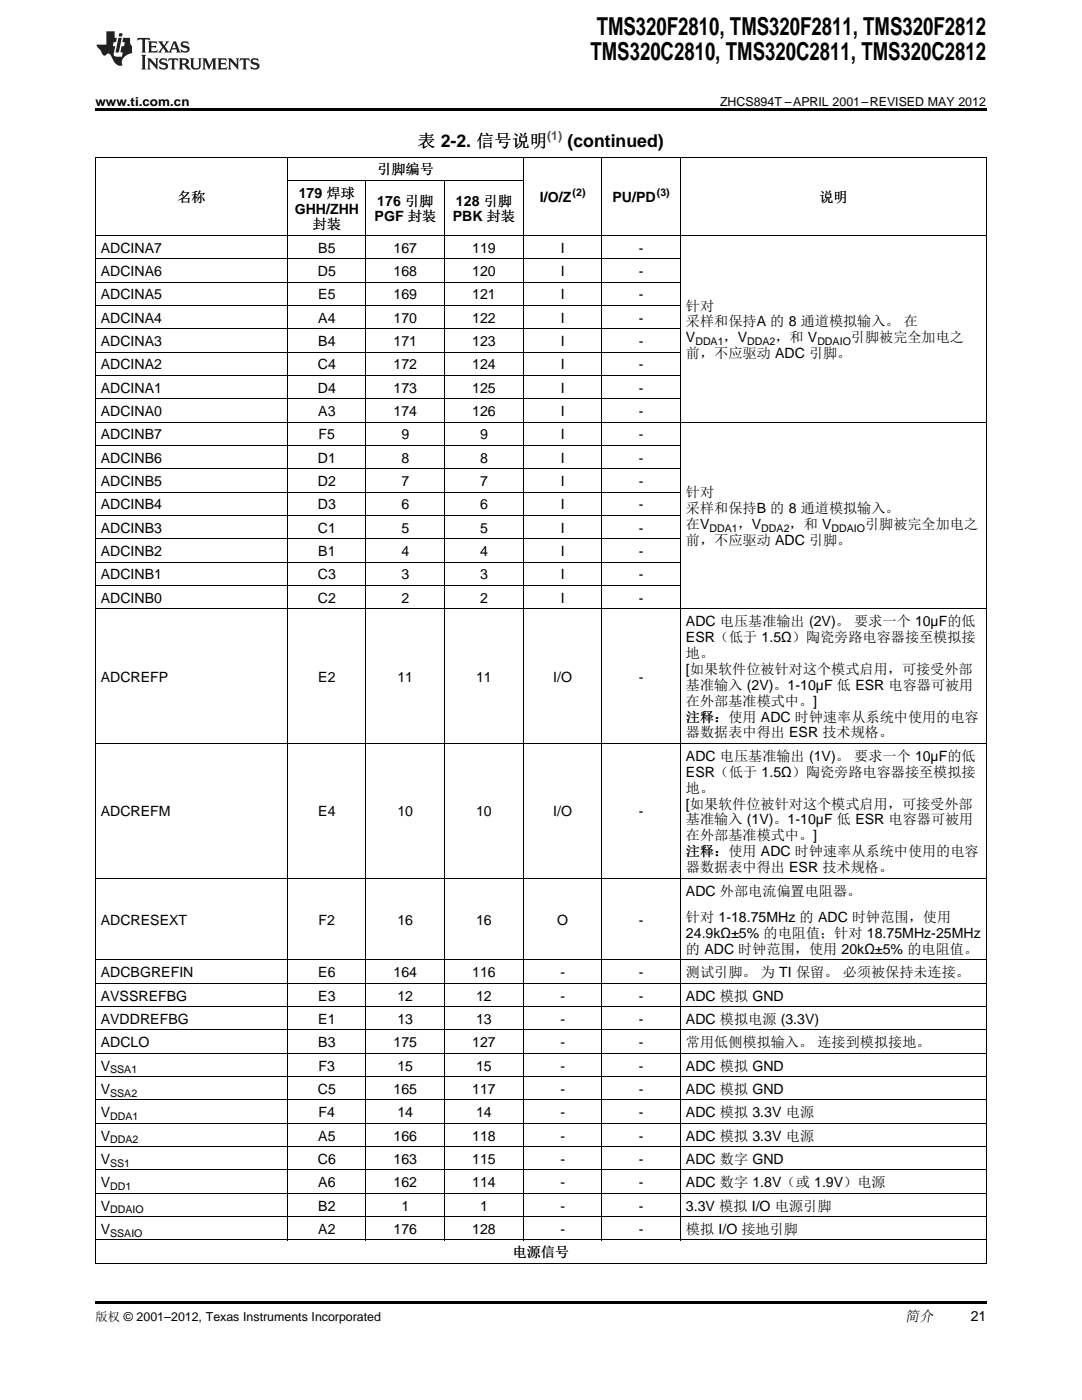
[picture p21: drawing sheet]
<svg xmlns="http://www.w3.org/2000/svg" width="216mm" height="279mm" viewBox="0 0 216 279" stroke-linecap="round" stroke-linejoin="round" font-family="sans-serif">
<defs><g id="words">
<g font-size="4.9">
<text x="117.8" y="12">TMS320C2810, TMS320C2811, TMS320C2812</text>
<text x="119.1" y="7.1">TMS320F2810, TMS320F2811, TMS320F2812</text>
</g>
<g font-size="3.5">
<text x="83.4" y="29.3">表 2-2. 信号说明</text>
<text x="113.2" y="29.3">(continued)</text>
</g>
<text font-size="2.9" x="180.6" y="263.6">简介</text>
<g font-size="2.8">
<text x="75.3" y="34.8">引脚编号</text>
<text x="35.4" y="40.3">名称</text>
<text x="59.6" y="39.4">179 焊球</text>
<text x="75.3" y="41">176 引脚</text>
<text x="91" y="41">128 引脚</text>
<text x="107.7" y="40.3">I/O/Z</text>
<text x="122.2" y="40.3">PU/PD</text>
<text x="163.5" y="40.3">说明</text>
<text x="58.8" y="42.6">GHH/ZHH</text>
<text x="62.4" y="45.8">封装</text>
<text x="74.8" y="44.2">PGF 封装</text>
<text x="90.3" y="44.2">PBK 封装</text>
<text x="20.1" y="50.4">ADCINA7</text>
<text x="63.5" y="50.4">B5</text>
<text x="78.5" y="50.4">167</text>
<text x="94.2" y="50.4">119</text>
<text x="111.9" y="50.4">I</text>
<text x="127.5" y="50.4">-</text>
<text x="20.1" y="55.1">ADCINA6</text>
<text x="20.1" y="59.8">ADCINA5</text>
<text x="63.4" y="55.1">D5</text>
<text x="63.5" y="59.8">E5</text>
<text x="78.5" y="55.1">168</text>
<text x="78.5" y="59.8">169</text>
<text x="94.2" y="55.1">120</text>
<text x="94.2" y="59.8">121</text>
<text x="111.9" y="55.1">I</text>
<text x="111.9" y="59.8">I</text>
<text x="127.5" y="55.1">-</text>
<text x="127.5" y="59.8">-</text>
<text x="20.1" y="64.4">ADCINA4</text>
<text x="63.5" y="64.4">A4</text>
<text x="78.5" y="64.4">170</text>
<text x="94.2" y="64.4">122</text>
<text x="111.9" y="64.4">I</text>
<text x="127.5" y="64.4">-</text>
<text x="136.9" y="62">针对</text>
<text x="136.9" y="65.2">采样和保持A 的 8 通道模拟输入。 在</text>
<text x="20.1" y="69.1">ADCINA3</text>
<text x="63.5" y="69.1">B4</text>
<text x="78.5" y="69.1">171</text>
<text x="94.2" y="69.1">123</text>
<text x="111.9" y="69.1">I</text>
<text x="127.5" y="69.1">-</text>
<text x="136.9" y="68.3">V</text>
<text x="136.9" y="71.5">前，不应驱动 ADC 引脚。</text>
<text x="144.4" y="68.3">，V</text>
<text x="154.7" y="68.3">，和 V</text>
<text x="169.8" y="68.3">引脚被完全加电之</text>
<text x="20.1" y="73.7">ADCINA2</text>
<text x="63.4" y="73.7">C4</text>
<text x="78.5" y="73.7">172</text>
<text x="94.2" y="73.7">124</text>
<text x="111.9" y="73.7">I</text>
<text x="127.5" y="73.7">-</text>
<text x="20.1" y="78.4">ADCINA1</text>
<text x="20.1" y="83">ADCINA0</text>
<text x="63.4" y="78.4">D4</text>
<text x="63.5" y="83">A3</text>
<text x="78.5" y="78.4">173</text>
<text x="78.5" y="83">174</text>
<text x="94.2" y="78.4">125</text>
<text x="94.2" y="83">126</text>
<text x="111.9" y="78.4">I</text>
<text x="111.9" y="83">I</text>
<text x="127.5" y="78.4">-</text>
<text x="127.5" y="83">-</text>
<text x="20.1" y="87.7">ADCINB7</text>
<text x="63.6" y="87.7">F5</text>
<text x="80.1" y="87.7">9</text>
<text x="95.8" y="87.7">9</text>
<text x="111.9" y="87.7">I</text>
<text x="127.5" y="87.7">-</text>
<text x="20.1" y="92.4">ADCINB6</text>
<text x="63.4" y="92.4">D1</text>
<text x="80.1" y="92.4">8</text>
<text x="95.8" y="92.4">8</text>
<text x="111.9" y="92.4">I</text>
<text x="127.5" y="92.4">-</text>
<text x="20.1" y="97">ADCINB5</text>
<text x="20.1" y="101.7">ADCINB4</text>
<text x="63.4" y="97">D2</text>
<text x="63.4" y="101.7">D3</text>
<text x="80.1" y="97">7</text>
<text x="80.1" y="101.7">6</text>
<text x="95.8" y="97">7</text>
<text x="95.8" y="101.7">6</text>
<text x="111.9" y="97">I</text>
<text x="111.9" y="101.7">I</text>
<text x="127.5" y="97">-</text>
<text x="127.5" y="101.7">-</text>
<text x="136.9" y="99.2">针对</text>
<text x="20.1" y="106.3">ADCINB3</text>
<text x="63.4" y="106.3">C1</text>
<text x="80.1" y="106.3">5</text>
<text x="95.8" y="106.3">5</text>
<text x="111.9" y="106.3">I</text>
<text x="127.5" y="106.3">-</text>
<text x="136.9" y="102.4">采样和保持B 的 8 通道模拟输入。</text>
<text x="136.9" y="105.6">在V</text>
<text x="147.2" y="105.6">，V</text>
<text x="157.6" y="105.6">，和 V</text>
<text x="172.6" y="105.6">引脚被完全加电之</text>
<text x="20.1" y="111">ADCINB2</text>
<text x="63.5" y="111">B1</text>
<text x="80.1" y="111">4</text>
<text x="95.8" y="111">4</text>
<text x="111.9" y="111">I</text>
<text x="127.5" y="111">-</text>
<text x="136.9" y="108.8">前，不应驱动 ADC 引脚。</text>
<text x="20.1" y="115.6">ADCINB1</text>
<text x="63.4" y="115.6">C3</text>
<text x="80.1" y="115.6">3</text>
<text x="95.8" y="115.6">3</text>
<text x="111.9" y="115.6">I</text>
<text x="127.5" y="115.6">-</text>
<text x="20.1" y="120.3">ADCINB0</text>
<text x="63.4" y="120.3">C2</text>
<text x="80.1" y="120.3">2</text>
<text x="95.8" y="120.3">2</text>
<text x="111.9" y="120.3">I</text>
<text x="127.5" y="120.3">-</text>
<text x="136.9" y="125">ADC 电压基准输出 (2V)。 要求一个 10µF的低</text>
<text x="136.9" y="128.1">ESR（低于 1.5Ω）陶瓷旁路电容器接至模拟接</text>
<text x="136.9" y="131.3">地。</text>
<text x="20.1" y="136.1">ADCREFP</text>
<text x="63.5" y="136.1">E2</text>
<text x="79.3" y="136.1">11</text>
<text x="95" y="136.1">11</text>
<text x="110.4" y="136.1">I/O</text>
<text x="127.5" y="136.1">-</text>
<text x="136.9" y="134.5">[如果软件位被针对这个模式启用，可接受外部</text>
<text x="136.9" y="137.7">基准输入 (2V)。1-10µF 低 ESR 电容器可被用</text>
<text x="136.9" y="140.8">在外部基准模式中。]</text>
<text x="136.9" y="144">注释：使用 ADC 时钟速率从系统中使用的电容</text>
<text x="136.9" y="147.2">器数据表中得出 ESR 技术规格。</text>
<text x="136.9" y="151.8">ADC 电压基准输出 (1V)。 要求一个 10µF的低</text>
<text x="136.9" y="155">ESR（低于 1.5Ω）陶瓷旁路电容器接至模拟接</text>
<text x="136.9" y="158.2">地。</text>
<text x="136.9" y="161.4">[如果软件位被针对这个模式启用，可接受外部</text>
<text x="20.1" y="162.9">ADCREFM</text>
<text x="63.5" y="162.9">E4</text>
<text x="79.3" y="162.9">10</text>
<text x="95" y="162.9">10</text>
<text x="110.4" y="162.9">I/O</text>
<text x="127.5" y="162.9">-</text>
<text x="136.9" y="164.5">基准输入 (1V)。1-10µF 低 ESR 电容器可被用</text>
<text x="136.9" y="167.7">在外部基准模式中。]</text>
<text x="136.9" y="170.9">注释：使用 ADC 时钟速率从系统中使用的电容</text>
<text x="136.9" y="174.1">器数据表中得出 ESR 技术规格。</text>
<text x="136.9" y="178.7">ADC 外部电流偏置电阻器。</text>
<text x="20.1" y="184.5">ADCRESEXT</text>
<text x="63.6" y="184.5">F2</text>
<text x="79.3" y="184.5">16</text>
<text x="95" y="184.5">16</text>
<text x="111.2" y="184.5">O</text>
<text x="127.5" y="184.5">-</text>
<text x="136.9" y="184">针对 1-18.75MHz 的 ADC 时钟范围，使用</text>
<text x="136.9" y="187.2">24.9kΩ±5% 的电阻值；针对 18.75MHz-25MHz</text>
<text x="136.9" y="190.4">的 ADC 时钟范围，使用 20kΩ±5% 的电阻值。</text>
<text x="20.1" y="195">ADCBGREFIN</text>
<text x="63.5" y="195">E6</text>
<text x="78.5" y="195">164</text>
<text x="94.2" y="195">116</text>
<text x="111.8" y="195">-</text>
<text x="127.5" y="195">-</text>
<text x="136.9" y="195">测试引脚。 为 TI 保留。 必须被保持未连接。</text>
<text x="20.1" y="199.7">AVSSREFBG</text>
<text x="63.5" y="199.7">E3</text>
<text x="79.3" y="199.7">12</text>
<text x="95" y="199.7">12</text>
<text x="111.8" y="199.7">-</text>
<text x="127.5" y="199.7">-</text>
<text x="136.9" y="199.7">ADC 模拟 GND</text>
<text x="20.1" y="204.3">AVDDREFBG</text>
<text x="20.1" y="209">ADCLO</text>
<text x="63.5" y="204.3">E1</text>
<text x="63.5" y="209">B3</text>
<text x="78.5" y="209">175</text>
<text x="79.3" y="204.3">13</text>
<text x="94.2" y="209">127</text>
<text x="95" y="204.3">13</text>
<text x="111.8" y="204.3">-</text>
<text x="111.8" y="209">-</text>
<text x="127.5" y="204.3">-</text>
<text x="127.5" y="209">-</text>
<text x="136.9" y="204.3">ADC 模拟电源 (3.3V)</text>
<text x="136.9" y="209">常用低侧模拟输入。 连接到模拟接地。</text>
<text x="20.1" y="213.6">V</text>
<text x="63.6" y="213.6">F3</text>
<text x="79.3" y="213.6">15</text>
<text x="95" y="213.6">15</text>
<text x="111.8" y="213.6">-</text>
<text x="127.5" y="213.6">-</text>
<text x="136.9" y="213.6">ADC 模拟 GND</text>
<text x="20.1" y="218.3">V</text>
<text x="63.4" y="218.3">C5</text>
<text x="78.5" y="218.3">165</text>
<text x="94.2" y="218.3">117</text>
<text x="111.8" y="218.3">-</text>
<text x="127.5" y="218.3">-</text>
<text x="136.9" y="218.3">ADC 模拟 GND</text>
<text x="20.1" y="223">V</text>
<text x="20.1" y="227.6">V</text>
<text x="63.5" y="227.6">A5</text>
<text x="63.6" y="223">F4</text>
<text x="78.5" y="227.6">166</text>
<text x="79.3" y="223">14</text>
<text x="94.2" y="227.6">118</text>
<text x="95" y="223">14</text>
<text x="111.8" y="223">-</text>
<text x="111.8" y="227.6">-</text>
<text x="127.5" y="223">-</text>
<text x="127.5" y="227.6">-</text>
<text x="136.9" y="223">ADC 模拟 3.3V 电源</text>
<text x="136.9" y="227.6">ADC 模拟 3.3V 电源</text>
<text x="20.1" y="232.3">V</text>
<text x="63.4" y="232.3">C6</text>
<text x="78.5" y="232.3">163</text>
<text x="94.2" y="232.3">115</text>
<text x="111.8" y="232.3">-</text>
<text x="127.5" y="232.3">-</text>
<text x="136.9" y="232.3">ADC 数字 GND</text>
<text x="20.1" y="236.9">V</text>
<text x="63.5" y="236.9">A6</text>
<text x="78.5" y="236.9">162</text>
<text x="94.2" y="236.9">114</text>
<text x="111.8" y="236.9">-</text>
<text x="127.5" y="236.9">-</text>
<text x="136.9" y="236.9">ADC 数字 1.8V（或 1.9V）电源</text>
<text x="20.1" y="241.6">V</text>
<text x="63.5" y="241.6">B2</text>
<text x="80.1" y="241.6">1</text>
<text x="95.8" y="241.6">1</text>
<text x="111.8" y="241.6">-</text>
<text x="127.5" y="241.6">-</text>
<text x="136.9" y="241.6">3.3V 模拟 I/O 电源引脚</text>
<text x="20.1" y="246.2">V</text>
<text x="63.5" y="246.2">A2</text>
<text x="78.5" y="246.2">176</text>
<text x="94.2" y="246.2">128</text>
<text x="102.3" y="250.9">电源信号</text>
<text x="111.8" y="246.2">-</text>
<text x="127.5" y="246.2">-</text>
<text x="136.9" y="246.2">模拟 I/O 接地引脚</text>
<text x="193.7" y="263.6">21</text>
</g>
<g font-size="2.5">
<text x="19" y="21.1">www.ti.com.cn</text>
<text x="143.7" y="21.1">ZHCS894T –APRIL 2001–REVISED MAY 2012</text>
<text x="19" y="263.6">版权 © 2001–2012, Texas Instruments Incorporated</text>
</g>
<text font-size="2.5" fill="#00f" x="109.2" y="27.9">(1)</text>
<g font-size="2.1">
<text x="114.3" y="39.2">(2)</text>
<text x="131.1" y="39.2">(3)</text>
<text x="138.7" y="68.9">DDA1</text>
<text x="149.1" y="68.9">DDA2</text>
<text x="163.1" y="68.9">DDAIO</text>
<text x="141.6" y="106.2">DDA1</text>
<text x="151.9" y="106.2">DDA2</text>
<text x="165.9" y="106.2">DDAIO</text>
<text x="22" y="214.2">SSA1</text>
<text x="22" y="218.9">SSA2</text>
<text x="22" y="223.5">DDA1</text>
<text x="22" y="228.2">DDA2</text>
<text x="22" y="232.8">SS1</text>
<text x="22" y="237.5">DD1</text>
<text x="22" y="242.1">DDAIO</text>
<text x="22" y="246.8">SSAIO</text>
</g>
</g></defs>
<g fill="#231f20">
<path d="M27.5 7.6l-.1 .5 .4-.2h.6v.1v2.1l-.2 .4h1l-.3-.4v-2.1l.1-.1h.5l.5 .2-.2-.5zM29.5 8.3l.2 .3v1.5l-.2 .4h1.8l.2-.6a1.04 1.04 0 0 1-1.3 .2v-.7h.6l.3 .2v-.6l-.3 .2h-.6v-.6l.8-.1 .4 .3-.2-.5zM31.5 8.3l.9 1.1-.9 1.1h.8l-.2-.2 .5-.7 .4 .7-.2 .2h1.5l-.1-.2 .1-.4h.9l.1 .4-.2 .2h1l-.3-.3-.7-1.9h-.5l-.9 2-.8-1 .9-1h-.8l.1 .3-.3 .5-.4-.6 .2-.2zM34.7 8.6l.4 1h-.7zM36.3 8.4a.63 .63 0 0 0-.2 .7 .63 .63 0 0 0 .6 .4l.6 .2 .1 .2a.75 .75 0 0 1-.7 .4 .75 .75 0 0 1-.6-.5l.1 .7 .1-.1a1.11 1.11 0 0 0 1.5-.6 1.13 1.13 0 0 0-1.2-.8l-.1-.4a1.04 1.04 0 0 1 1.2 .2l-.2-.5-.1 .1-.5-.2zM28.2 10.9l.2 .4v2.2l-.2 .4h1l-.3-.4v-2.2l.3-.4zM29.3 11.6l.3 .4v1.5l-.3 .4h.8l-.2-.4v-1.3l1.5 1.7v-1.9l.2-.4h-.7l.2 .4v.9l-1.1-1.3zM32 11.8a.62 .62 0 0 0-.2 .7 .62 .62 0 0 0 .6 .4l.6 .1 .1 .3a.76 .76 0 0 1-.7 .3 .76 .76 0 0 1-.6-.4l.1 .7 .1-.1a1.11 1.11 0 0 0 1.5-.6 1.13 1.13 0 0 0-1.2-.8l-.1-.4a1.04 1.04 0 0 1 1.2 .2l-.2-.6-.1 .1-.5-.1zM33.7 11.6l-.2 .6a.61 .61 0 0 1 .8-.3v1.6l-.2 .4h.9l-.2-.4v-1.6a.63 .63 0 0 1 .8 .3l-.2-.6zM35.6 11.6l.3 .4v1.5l-.3 .4h1l-.2-.2v-.8l.5 .2a.76 .76 0 0 0 1.2 .7l-1-1a.58 .58 0 0 0 .6-.5 .58 .58 0 0 0-.5-.6zM36.4 11.9h.1a.45 .45 0 0 1 .5 .1 .45 .45 0 0 1 .1 .5l-.7 .2zM37.9 11.6l.2 .2a2.17 2.17 0 0 0 .3 1.9 .99 .99 0 0 0 1.6-.6v-1.1l.2-.4h-.7l.2 .2a1.92 1.92 0 0 1-.2 1.8 .6 .6 0 0 1-.9-.5v-1.1l.2-.4zM40.4 11.6l.2 .4v1.5l-.2 .4h.7l-.2-.4v-1.4l.8 1.8 .8-1.8v1.4l-.2 .4h.9l-.2-.4v-1.5l.2-.4h-.8l-.6 1.5-.6-1.5zM43.4 11.6l.2 .4v1.5l-.2 .4h1.8l.2-.6a1.04 1.04 0 0 1-1.3 .1v-.6h.5l.4 .2v-.6l-.4 .2h-.5v-.7h.8l.3 .3-.1-.6zM45.5 11.6l.2 .4v1.5l-.2 .4h.7l-.2-.4v-1.3l1.5 1.7v-1.9l.2-.4h-.7l.2 .4v.9l-1.1-1.3zM47.9 11.6l-.1 .6a.61 .61 0 0 1 .8-.3v1.6l-.3 .4h1l-.3-.4 .1-1.6a.63 .63 0 0 1 .7 .3l-.1-.6zM50.2 11.8a.62 .62 0 0 0-.2 .7 .62 .62 0 0 0 .6 .4l.6 .1 .2 .3a.76 .76 0 0 1-.8 .3 .76 .76 0 0 1-.6-.4l.1 .7 .2-.1a1.11 1.11 0 0 0 1.5-.6 1.13 1.13 0 0 0-1.3-.8l-.1-.4a1.04 1.04 0 0 1 1.2 .2l-.1-.6-.2 .1-.5-.1z"/>
<path d="M21.2 6.3v2.6h-1.9l.1 .4 .7 .9a.91 .91 0 0 0 1 .8 .56 .56 0 0 1 .5-.3 .56 .56 0 0 1 .5 .3l.4 .8a1.53 1.53 0 0 0 1.9 1.2 1.54 1.54 0 0 1 1-2.1l.9-.3v-1.4a1.52 1.52 0 0 1-.3-1.6h-1.4l-.2 .8h.5l-.2 .8h-.4l-.2 1v.2l.4 .1-.2 .8a1.93 1.93 0 0 1-1.6-.3l.3-1.8h-.5l.2-.8h.4l.2-.8h-.4v-1.3zM23.6 7.6l-.6 2.9h.7l.6-2.9zM23.8 6.6l-.1 .7h.6l.2-.7z"/>
</g>
<path d="M19 21.6h177.8v.6h-177.8zM19 259.7h177.8v.5h-177.8z" fill="#000"/>
<g fill="none" stroke="#000" stroke-width=".2">
<path d="M19 31.3h177.8M19.1 31.4v220.8M57.3 31.4v216.1M57.4 36h47.1M73 36.1v211.4M88.7 36.1v211.4M104.4 31.4v216.1M120.1 31.4v216.1M135.8 31.4v216.1M196.8 31.4v220.8M19 56.3h116.8M19 51.7h116.8"/>
<path d="M19 47h177.8M19 79.6h116.8M19 74.9h116.8M19 70.3h116.8M19 65.6h116.8M19 61h116.8M19 98.2h116.8M19 93.6h116.8M19 88.9h116.8M19 84.3h177.8M19 116.9h116.8M19 112.2h116.8"/>
<path d="M19 107.5h116.8M19 102.9h116.8M19 121.5h177.8M19 148.4h177.8M19 175.3h177.8M19 196.2h177.8M19 191.6h177.8M19 219.5h177.8M19 214.9h177.8M19 210.2h177.8M19 205.5h177.8M19 200.9h177.8"/>
<path d="M19 238.1h177.8M19 233.5h177.8M19 228.8h177.8M19 224.2h177.8M19 252.1h177.8M19 247.5h177.8M19 242.8h177.8"/>
</g>
<use href="#words"/>
</svg>
